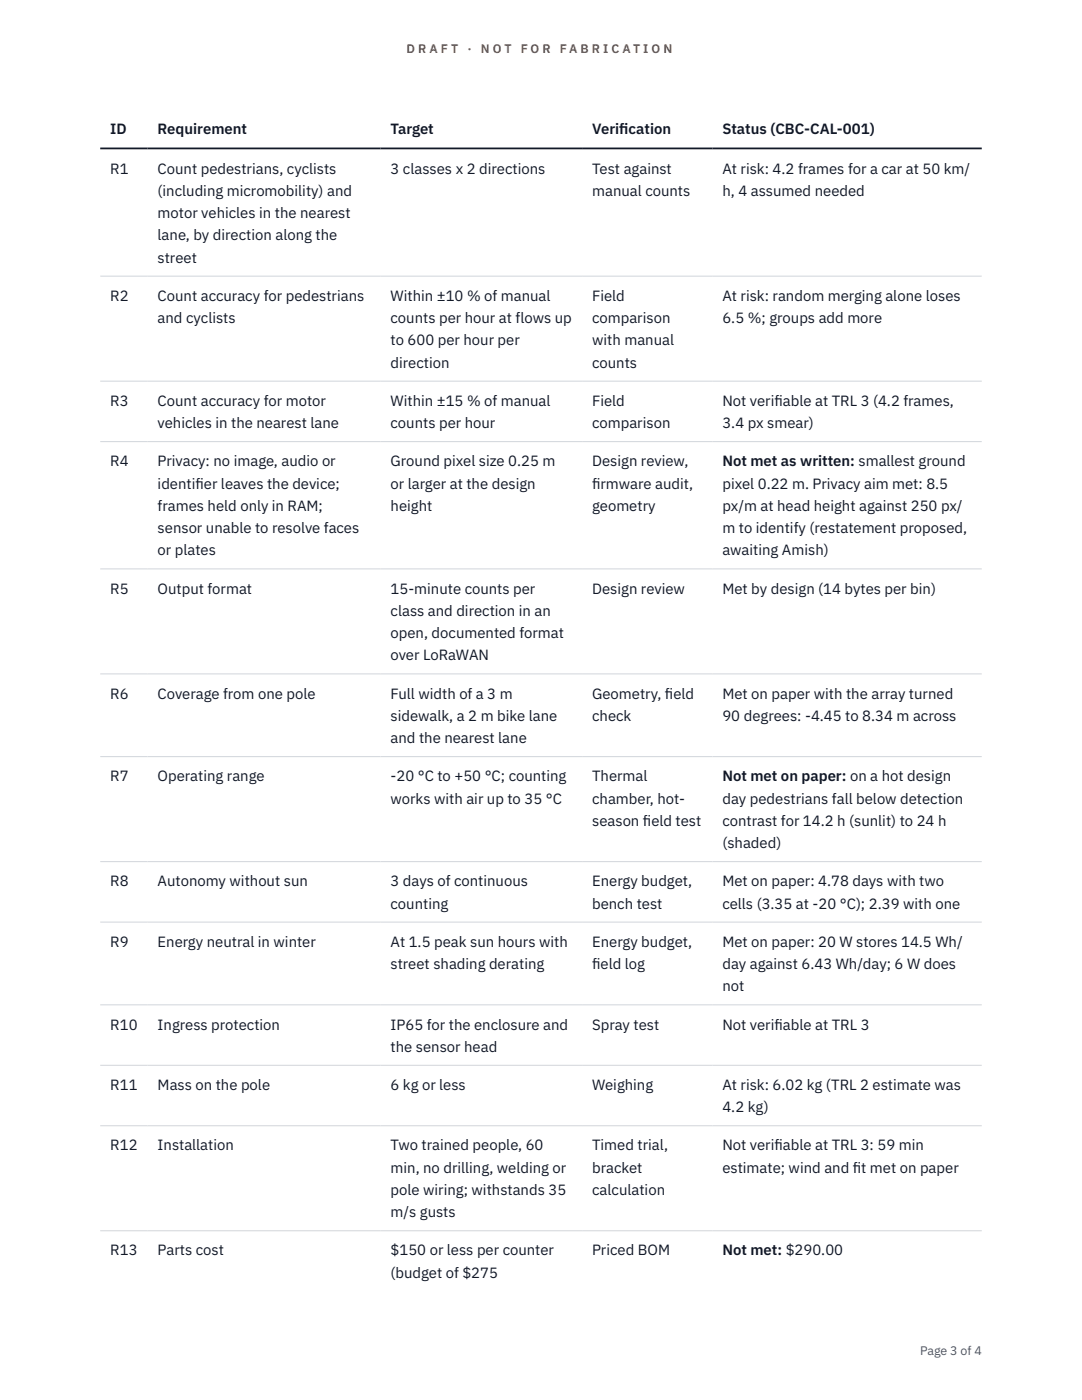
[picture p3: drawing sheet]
<svg xmlns="http://www.w3.org/2000/svg" width="216mm" height="279mm" viewBox="0 0 216 279" stroke-linecap="round" stroke-linejoin="round" font-family="sans-serif">
<defs><g id="words">
<g font-size="3" fill="#111827">
<text x="22" y="26.8">ID</text>
<text x="31.5" y="26.8">Requirement</text>
<text x="77.9" y="26.8">Target</text>
<text x="118.2" y="26.8">Verif</text>
<text x="123.6" y="26.8">ication</text>
<text x="144.1" y="26.8">Status (CBC-CAL-001)</text>
<text x="22" y="34.6">R1</text>
<text x="31.5" y="34.6">Count pedestrians, cyclists</text>
<text x="77.9" y="34.6">3 classes x 2 directions</text>
<text x="118.2" y="34.6">Test against</text>
<text x="144.1" y="34.6">At risk: 4.2 frames for a car at 50 km/</text>
<text x="31.5" y="39.1">(including micromobility) and</text>
<text x="118.2" y="39.1">manual counts</text>
<text x="144.1" y="39.1">h, 4 assumed needed</text>
<text x="31.5" y="43.5">motor vehicles in the nearest</text>
<text x="31.5" y="48">lane, by direction along the</text>
<text x="31.5" y="52.4">street</text>
<text x="22" y="60">R2</text>
<text x="31.5" y="60">Count accuracy for pedestrians</text>
<text x="31.5" y="64.5">and cyclists</text>
<text x="77.9" y="60">Within ±10 % of manual</text>
<text x="77.9" y="64.5">counts per hour at flows up</text>
<text x="118.2" y="60">Field</text>
<text x="118.2" y="64.5">comparison</text>
<text x="144.1" y="60">At risk: random merging alone loses</text>
<text x="144.1" y="64.5">6.5 %; groups add more</text>
<text x="77.9" y="68.9">to 600 per hour per</text>
<text x="118.2" y="68.9">with manual</text>
<text x="77.9" y="73.4">direction</text>
<text x="118.2" y="73.4">counts</text>
<text x="22" y="81">R3</text>
<text x="31.5" y="81">Count accuracy for motor</text>
<text x="77.9" y="81">Within ±15 % of manual</text>
<text x="118.2" y="81">Field</text>
<text x="144.1" y="81">Not verif</text>
<text x="154.5" y="81">iable at TRL 3 (4.2 frames,</text>
<text x="31.5" y="85.4">vehicles in the nearest lane</text>
<text x="77.9" y="85.4">counts per hour</text>
<text x="118.2" y="85.4">comparison</text>
<text x="144.1" y="85.4">3.4 px smear)</text>
<text x="22" y="93.1">R4</text>
<text x="31.5" y="93.1">Privacy: no image, audio or</text>
<text x="77.9" y="93.1">Ground pixel size 0.25 m</text>
<text x="118.2" y="93.1">Design review,</text>
<text x="144.1" y="93.1">Not met as written: smallest ground</text>
<text x="31.5" y="97.5">identif</text>
<text x="31.5" y="101.9">frames held only in RAM;</text>
<text x="39" y="97.5">ier leaves the device;</text>
<text x="77.9" y="97.5">or larger at the design</text>
<text x="77.9" y="101.9">height</text>
<text x="118.2" y="97.5">f</text>
<text x="118.2" y="97.5">irmware audit,</text>
<text x="118.2" y="101.9">geometry</text>
<text x="144.1" y="97.5">pixel 0.22 m. Privacy aim met: 8.5</text>
<text x="144.1" y="101.9">px/m at head height against 250 px/</text>
<text x="31.5" y="106.4">sensor unable to resolve faces</text>
<text x="144.1" y="106.4">m to identify (restatement proposed,</text>
<text x="31.5" y="110.8">or plates</text>
<text x="144.1" y="110.8">awaiting Amish)</text>
<text x="22" y="118.5">R5</text>
<text x="31.5" y="118.5">Output format</text>
<text x="77.9" y="118.5">15-minute counts per</text>
<text x="118.2" y="118.5">Design review</text>
<text x="144.1" y="118.5">Met by design (14 bytes per bin)</text>
<text x="77.9" y="122.9">class and direction in an</text>
<text x="77.9" y="127.3">open, documented format</text>
<text x="77.9" y="131.8">over LoRaWAN</text>
<text x="22" y="139.4">R6</text>
<text x="31.5" y="139.4">Coverage from one pole</text>
<text x="77.9" y="139.4">Full width of a 3 m</text>
<text x="77.9" y="143.9">sidewalk, a 2 m bike lane</text>
<text x="118.2" y="139.4">Geometry, f</text>
<text x="118.2" y="143.9">check</text>
<text x="132.7" y="139.4">ield</text>
<text x="144.1" y="139.4">Met on paper with the array turned</text>
<text x="144.1" y="143.9">90 degrees: -4.45 to 8.34 m across</text>
<text x="77.9" y="148.3">and the nearest lane</text>
<text x="22" y="155.9">R7</text>
<text x="31.5" y="155.9">Operating range</text>
<text x="77.9" y="155.9">-20 °C to +50 °C; counting</text>
<text x="118.2" y="155.9">Thermal</text>
<text x="144.1" y="155.9">Not met on paper: on a hot design</text>
<text x="77.9" y="160.4">works with air up to 35 °C</text>
<text x="118.2" y="160.4">chamber, hot-</text>
<text x="144.1" y="160.4">day pedestrians fall below detection</text>
<text x="118.2" y="164.8">season f</text>
<text x="128.3" y="164.8">ield test</text>
<text x="144.1" y="164.8">contrast for 14.2 h (sunlit) to 24 h</text>
<text x="144.1" y="169.3">(shaded)</text>
<text x="22" y="176.9">R8</text>
<text x="31.5" y="176.9">Autonomy without sun</text>
<text x="77.9" y="176.9">3 days of continuous</text>
<text x="118.2" y="176.9">Energy budget,</text>
<text x="144.1" y="176.9">Met on paper: 4.78 days with two</text>
<text x="77.9" y="181.3">counting</text>
<text x="118.2" y="181.3">bench test</text>
<text x="144.1" y="181.3">cells (3.35 at -20 °C); 2.39 with one</text>
<text x="22" y="188.9">R9</text>
<text x="31.5" y="188.9">Energy neutral in winter</text>
<text x="77.9" y="188.9">At 1.5 peak sun hours with</text>
<text x="118.2" y="188.9">Energy budget,</text>
<text x="144.1" y="188.9">Met on paper: 20 W stores 14.5 Wh/</text>
<text x="77.9" y="193.4">street shading derating</text>
<text x="118.2" y="193.4">f</text>
<text x="118.2" y="193.4">ield log</text>
<text x="144.1" y="193.4">day against 6.43 Wh/day; 6 W does</text>
<text x="144.1" y="197.8">not</text>
<text x="22" y="205.5">R10</text>
<text x="31.5" y="205.5">Ingress protection</text>
<text x="77.9" y="205.5">IP65 for the enclosure and</text>
<text x="77.9" y="209.9">the sensor head</text>
<text x="118.2" y="205.5">Spray test</text>
<text x="144.1" y="205.5">Not verif</text>
<text x="154.5" y="205.5">iable at TRL 3</text>
<text x="22" y="217.5">R11</text>
<text x="31.5" y="217.5">Mass on the pole</text>
<text x="77.9" y="217.5">6 kg or less</text>
<text x="118.2" y="217.5">Weighing</text>
<text x="144.1" y="217.5">At risk: 6.02 kg (TRL 2 estimate was</text>
<text x="144.1" y="222">4.2 kg)</text>
<text x="22" y="229.6">R12</text>
<text x="31.5" y="229.6">Installation</text>
<text x="77.9" y="229.6">Two trained people, 60</text>
<text x="118.2" y="229.6">Timed trial,</text>
<text x="144.1" y="229.6">Not verif</text>
<text x="154.5" y="229.6">iable at TRL 3: 59 min</text>
<text x="77.9" y="234">min, no drilling, welding or</text>
<text x="77.9" y="238.5">pole wiring; withstands 35</text>
<text x="118.2" y="234">bracket</text>
<text x="118.2" y="238.5">calculation</text>
<text x="144.1" y="234">estimate; wind and f</text>
<text x="170.2" y="234">it met on paper</text>
<text x="77.9" y="242.9">m/s gusts</text>
<text x="22" y="250.5">R13</text>
<text x="31.5" y="250.5">Parts cost</text>
<text x="77.9" y="250.5">$150 or less per counter</text>
<text x="118.2" y="250.5">Priced BOM</text>
<text x="144.1" y="250.5">Not met: $290.00</text>
<text x="77.9" y="255">(budget of $275</text>
</g>
<g font-size="2.5" fill="#b45309">
<text x="81.1" y="10.5">D R A F T</text>
<text x="93.3" y="10.5">·</text>
<text x="95.9" y="10.5">N O T</text>
<text x="103.9" y="10.5">F O R</text>
<text x="111.7" y="10.5">F A B R I C A T I O N</text>
</g>
<text font-size="2.5" fill="#4b5563" x="183.6" y="270.3">Page 3 of 4</text>
</g></defs>
<path d="M20 55.1h175.9M20 76.1h175.9M20 88.1h175.9M20 113.5h175.9M20 134.5h175.9M20 151h175.9M20 172h175.9M20 184h175.9M20 200.5h175.9M20 212.6h175.9M20 224.7h175.9M20 245.6h175.9" fill="none" stroke="#d1d5db" stroke-width=".2"/>
<path d="M20 29.6h175.9" fill="none" stroke="#111827" stroke-width=".35"/>
<use href="#words"/>
</svg>
